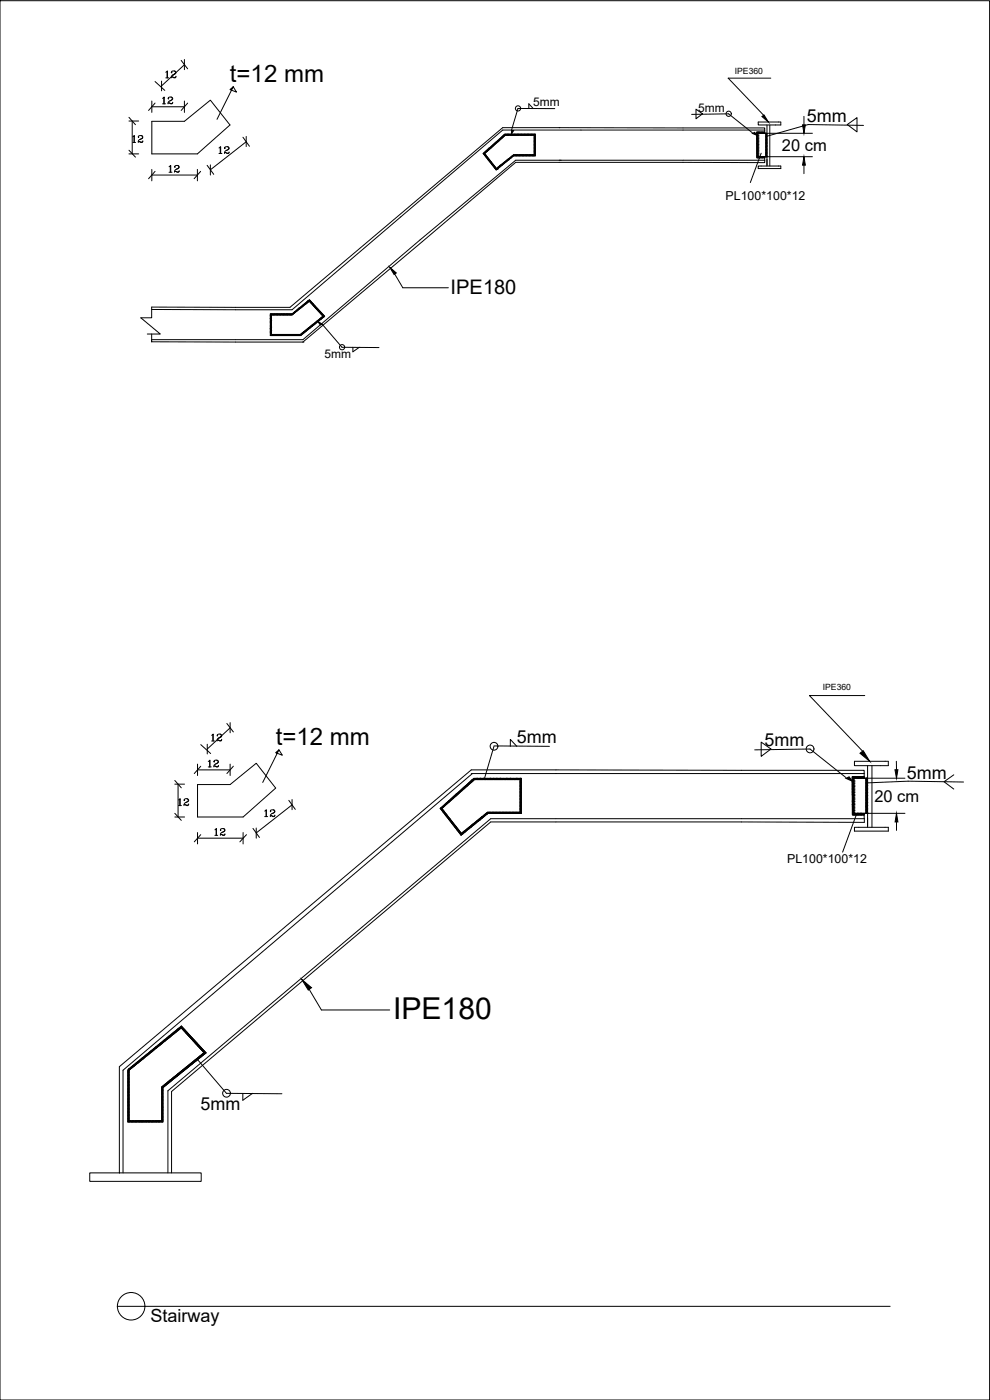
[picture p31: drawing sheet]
<svg xmlns="http://www.w3.org/2000/svg" width="297mm" height="420mm" viewBox="0 0 297 420" stroke-linecap="round" stroke-linejoin="round" font-family="sans-serif">
<defs><g id="words">
<text font-size="9" x="117.9" y="305.7">IPE180</text>
<g font-size="7.2">
<text x="69" y="24.5">t=12 mm</text>
<text x="82.7" y="223.5">t=12 mm</text>
</g>
<text font-size="6" x="135.2" y="88.1">IPE180</text>
<g font-size="5.4">
<text x="242.1" y="36.6">5mm</text>
<text x="155.1" y="222.9">5mm</text>
<text x="229.4" y="223.8">5mm</text>
<text x="272.1" y="233.7">5mm</text>
<text x="60.2" y="333.1">5mm</text>
<text x="45.1" y="396.9">Stairway</text>
</g>
<g font-size="5.3">
<text x="48.7" y="24.7">12</text>
<text x="47.6" y="32.5">12</text>
<text x="38.5" y="44.1">12</text>
<text x="64.6" y="47.3">12</text>
<text x="49.4" y="52.9">12</text>
<text x="62.4" y="223.7">12</text>
<text x="61.4" y="231.4">12</text>
<text x="52.2" y="243.1">12</text>
<text x="63.1" y="251.9">12</text>
<text x="78.3" y="246.2">12</text>
</g>
<g font-size="4.9">
<text x="234.6" y="45.3">20 cm</text>
<text x="262.3" y="240.6">20 cm</text>
</g>
<g font-size="3.7">
<text x="217.7" y="60.2">PL100*100*12</text>
<text x="236.2" y="259.1">PL100*100*12</text>
</g>
<g font-size="3.6">
<text x="160" y="31.8">5mm</text>
<text x="209.5" y="33.5">5mm</text>
<text x="97.4" y="107.6">5mm</text>
</g>
<g font-size="2.6">
<text x="220.5" y="22.3">IPE360</text>
<text x="246.9" y="207.1">IPE360</text>
</g>
</g></defs>
<!-- layer: 0 -->
<g fill="none" stroke="#000" stroke-width=".3">
<path d="M0 .2h296.9v420h-296.9zM54.4 18.1l1.9 2.6M55.3 17.9v3M38.7 35.2l1.9 2.2M38.7 36.3h2.9M39.7 36.3v9.9M45.6 36.4h9.7l7.8-6.3 5.9 7.4-9.8 8.7h-13.6zM45.6 30.3v3.4M45.6 32h9.7M46.5 24.5l2.9 2.6M46.5 30.9l-1.9 2.2M48.5 24.3v3"/>
<path d="M55.3 30.3v3.4M56.3 30.9l-1.9 2.2M70 26l-1 .9 2 .7-1-1.6-4.9 9.8M158.7 32.6v-1.4l1.3 1.4M166.5 32.6h-11.1l-1.9 6.5M167.8 38.3l61.6 .1v.6M168 38.3h-17.2l-63.8 53.9h-41.5v3.2h-3.3l5.9 4.8h-3.9M207.5 34.3l11.1-.1 7.2 5.7M208.8 32.8l2 1.4-2 1.4zM227 39.8l.2 .2M227.1 39.6l-.1 .1M227.3 39.8l.2 .2"/>
<path d="M227.5 39.8l-.2-.2-.3 .3M227.6 39.6l-.5 .6M227.6 39.6l.3 .3M227.8 39.6l-.3 .4M227.9 39.7l.3 .3M228.1 39.6l-.4 .3M228.3 39.6l-.3 .4M228.4 39.6l.1 .2M228.7 39.9l.1 .1M228.9 39.9l-.3-.3-.4 .4M228.9 39.6l-.4 .4-.2-.2M228.9 39.7l.3 .3 .2-.2"/>
<path d="M229.1 39.6l-.4 .4M229.3 39.8l.1 .2M229.4 39h-78.6l-63.2 54-42.1-.1M229.4 39.7l-.4 .3M229.4 39v1M230.1 37.5v12.3M231 37.5v12.3M231.3 23.5h-12.8l10.9 11.4M234.3 36.6h-6.8v.9h6.8v-.8M241.2 34.9v2.6M254.2 37.4l2.9-2.1v4.3zM259.1 37.6l-16.6-.2-12.4 3.5"/>
<path d="M38.7 46.2h2.9M38.7 45.1l1.9 2.1M45.6 50.8v3.5M45.6 52.5h13.6M46.5 51.4l-1.9 2.2M59.2 50.8v3.5M60.2 51.4l-1.9 2.2M62.1 49.6l2 2.7M63.1 49.5v3M72.9 41.2l1.9 2.7M73.9 42.5l-10.8 8.5M73.9 40.9v3.1"/>
<path d="M144.9 46.1l6.6-5.8h9.1v6.5h-6.5l-5.2 4.2zM145 46.1l.4 .3M145.2 45.9v.1M145.3 45.8l.2 .2M145.4 46.2l.4 .3-.3 .2M145.4 45.7h.1M145.5 46.2l-.2 .2M145.5 46.6l.4 .3M145.5 45.6l.3 .2M145.6 46.4l-.2 .2M145.7 46.9l.3 .3M145.7 45.4l.1 .1"/>
<path d="M145.8 45.3l.2 .3M145.8 46.6l-.2 .3M146 46.8l-.3 .2M146 45.2v.1M146 46.9l-.2 .3M146 47l.3 .4M146.1 45.1l.2 .2M146.2 47l-.3 .3M146.2 47.4l.3 .4M146.2 45h.1M146.3 47.2l-.3 .2M146.3 44.8l.3 .3"/>
<path d="M146.4 47.3l-.2 .3M146.4 45.2h.1M146.5 44.7h.1M146.5 47.5l-.2 .2M146.6 47.5v.2M146.6 47.6l-.2 .2M146.6 44.6l.3 .2M146.7 47.9l.3 .3M146.7 44.9v.1M146.7 47.8l-.2 .2M146.8 44.5l-1.7 1.7M146.8 48.3l.3 .3"/>
<path d="M146.9 47.9l-.3 .2-.1-.1M146.9 44.4l.2 .2M146.9 48l-.2 .3M146.9 44.7h.1M147.1 48.2l-.3 .2M147.2 48.3l-.3 .3M147.2 44.2l.2 .2M147.2 48.4l.3 .3-.2 .3M147.2 44.4v.1M147.3 48.4l-.3 .3M147.3 48.8l.3 .3M147.4 48.6l-.2 .2"/>
<path d="M147.4 43.9l.2 .2M147.4 44.2h.1M147.6 48.9l-.2 .2M147.7 43.9l.1 .1M147.7 43.6l.2 .3M147.7 49l-.2 .2 .2 .3M147.8 49.3l.4 .3-.3 .2M147.8 49.1l-.2 .3M147.9 49.7l.4 .3M147.9 43.7l.1 .1M147.9 43.4l.2 .2M148 49.3l-.3 .2"/>
<path d="M148 49.4l-.2 .3M148.2 43.4l.1 .2M148.2 43.2l.2 .1M148.3 49.7l-.3 .3M148.3 49.8l.2 .2-.2 .2M148.4 49.8l-.3 .3M148.4 50.2l.4 .3M148.4 43.2l.2 .1M148.5 43l.1 .1M148.5 50.5l.4 .3M148.6 50.1l-.3 .2M148.7 50.8h.1"/>
<path d="M148.7 42.9l.1 .2M148.7 50.2l-.2 .3M148.7 42.7l.2 .1M148.8 50.4l-.2 .2M148.9 50.5l-.2 .3M148.9 50.7l.2 .1M148.9 42.7l.2 .1M149 50.5l.1 .1M149.1 42.6l-.1-.1-3.8 3.8M149.1 50.8h.1M149.2 50.4l.2 .2M149.2 42.4l.2 .2"/>
<path d="M149.3 50.3l.1 .1M149.3 42.2l.1 .2M149.4 50.2l.2 .2M149.4 42.2l.2 .2M149.5 42l.1 .1M149.6 50v.1M149.7 50l.2 .2M149.7 41.9l.2 .2M149.8 41.8l.1 .1M149.8 49.8l.1 .1M149.9 41.7l.3 .2M150 49.7l.2 .3"/>
<path d="M150.1 50v.1M150.1 41.5v.1M150.1 49.6l-1.3 1.3M150.2 41.4l.2 .3M150.2 49.5l.3 .2M150.3 49.8h.1M150.3 41.3l.1 .1M150.5 41.2l.2 .2M150.5 49.5l.1 .1M150.5 49.3l.2 .2M150.5 41.5v.1M150.6 41.1h.1"/>
<path d="M150.7 41l.3 .2M150.8 49.3l.1 .1M150.8 49.1l.2 .1M150.8 41.3h.1M150.8 40.9h.1M151 40.7l.2 .3M151 49.1h.2M151 41.1h.1M151.1 48.9l.2 .1M151.3 48.8l.1 .1M151.3 40.8v.1M151.5 40.7l-.3-.2-4 4"/>
<path d="M151.5 48.7l-.2-.1-2 2.1M151.5 40.3l.2 .2M151.6 48.6l.1 .1M151.6 40.6h.1M151.6 40.6l-6.2 5.5 3.5 4.4M151.6 40.6h8.7v5.8h-6.2l-5.2 4.1M151.6 48.4l.1 .1M151.7 40.3l-2.3 2.3M151.9 40.3l-.3 .3M151.9 48.2h.1M152.1 48l.2 .3M152.2 40.3l-.4 .3"/>
<path d="M152.2 48h.1M152.3 40.3h.1M152.4 47.8l.2 .2M152.4 40.3l-.3 .3-.3-.3M152.5 47.7v.1M152.5 40.3l.2 .2M152.6 47.7l-2 1.9M152.6 47.6l.2 .2M152.7 40.3l-.3 .3-.2-.2M152.9 47.4l.2 .2M152.9 47.7h.1M153 40.3l-.4 .3"/>
<path d="M153.2 47.2l.2 .2M153.2 40.3l-.3 .3M153.3 40.3h.1M153.4 47.2h.1M153.5 40.3l-.4 .3-.3-.3M153.5 46.9l.1 .2M153.5 40.3l.3 .2M153.7 46.9l.1 .1M153.7 40.3l-.3 .3-.2-.2M153.9 46.9l-.1-.2-1.9 1.9-.1-.3M153.9 46.7l.2 .1M154 40.3l-.5 .3"/>
<path d="M154 46.5l.1 .1M154.2 40.3l-.3 .3M154.2 46.4l.3 .3M154.3 46.4l-1.1 1M154.3 40.3h.1M154.5 40.3l-.4 .3-.3-.3M154.5 46.4l-.3 .4M154.5 40.3l.2 .2M154.6 46.6l.2 .2M154.6 40.6h.1M154.7 40.3l-.4 .3-.1-.2M154.7 46.4v.1"/>
<path d="M154.8 46.4l-.4 .4M154.9 40.3l-.3 .3M154.9 46.7l.1 .1M154.9 46.4l.2 .2M155 46.4l-.3 .4M155.2 40.3l-.3 .3M155.2 46.4l.3 .3M155.3 46.4l-.4 .4M155.3 40.3h.1M155.4 40.3l-.3 .3-.3-.3M155.5 46.4l-.3 .4M155.5 46.6l.3 .2"/>
<path d="M155.5 40.3l.2 .2M155.7 40.3l-.3 .3-.2-.2M155.7 46.4v.1M155.8 40.3l.3 .3 .4-.3 .3 .2M155.8 46.4l-.4 .4M155.9 46.7l.1 .1M156 40.3l-.5 .3M156 46.4l.1 .2M156 46.4l-.3 .4M156.2 40.3l-.3 .3M156.2 46.4l.3 .3M156.3 46.4l-.3 .4"/>
<path d="M156.3 40.3h.1M156.5 46.4l-.3 .4M156.5 46.6l.3 .2M156.7 40.3l-.3 .3-.2-.2M156.7 46.4l.1 .1M156.8 46.4l-.4 .4M156.9 46.7l.2 .1M157 40.3l-.5 .3M157.1 46.6l-.1-.2-.3 .4M157.2 40.3l-.4 .3M157.2 46.4l.3 .3M157.3 46.4l-.4 .4"/>
<path d="M157.3 40.3h.1M157.4 40.3l-.3 .3-.3-.3M157.5 46.4l-.3 .4M157.5 40.3l.2 .2M157.6 46.6l.2 .2M157.6 40.6h.1M157.7 40.3l-.3 .3-.2-.2M157.7 46.4v.1M157.8 46.4l-.4 .4M157.9 40.3l-.3 .3M157.9 46.7l.1 .1M157.9 46.4l.2 .2"/>
<path d="M158 46.4l-.3 .4M158.2 40.3l-.3 .3M158.2 46.4l.3 .3M158.3 46.4l-.4 .4M158.3 40.3h.1M158.5 40.3l-.4 .3-.3-.3M158.5 46.4l-.3 .4M158.5 46.6l.3 .2M158.5 40.3l.2 .2M158.7 40.3l-.3 .3-.2-.2M158.7 46.4v.1M158.8 46.4l-.3 .4"/>
<path d="M158.9 46.7l.1 .1M159 40.3l-.5 .3M159 46.4l.1 .2M159 46.4l-.3 .4M159.4 40.3h-.2l-.3 .3M159.5 40.3l-.4 .3-.3-.3M159.5 46.7l-.2-.3-.4 .4M159.5 46.4l-.3 .4M159.5 40.3l.2 .2M159.6 46.6l.2 .2M159.7 40.3l-.3 .3-.2-.2M159.7 46.4v.1"/>
<path d="M159.8 46.4l-.4 .4M159.9 40.3l-.3 .3M159.9 46.7l.2 .1M159.9 46.4l.2 .2M160 46.4l-.3 .4M160.2 40.3l-.3 .3M160.2 46.4l.3 .3M160.2 40.4l.3 .3M160.3 46.3l.1 .1M160.3 45.5l.2 .2M160.3 44.5l.2 .2M160.3 44.3l.1 .1"/>
<path d="M160.3 43.3h.1M160.3 42.5l.2 .3M160.3 41.5l.2 .2M160.3 41.3l.1 .1M160.3 40.3h.1M160.3 40.8l.3 .3-.3 .3M160.3 41.8l.3 .3-.3 .4M160.3 42.8l.3 .3-.3 .4 .2 .2M160.3 43.8l.3 .3-.3 .4M160.3 45.8l.3 .3-.7 .7M160.3 44.8l.3 .3M160.4 40.3l-.3 .3-.3-.3"/>
<path d="M160.4 41.2l.2 .2-.3 .3M160.4 42.2l.2 .2-.3 .3M160.4 43.2l.2 .1-.3 .4M160.4 44.2l.2 .2-.3 .3M160.4 46.2l.2 .2-.4 .4M160.4 45.2l.2 .1M160.5 40.3l-.2 .4M160.6 41.5l-.3 .5M160.6 42.5l-.3 .5M160.6 44.5l-.3 .5M160.6 45.6l-.3 .4M160.6 46.6h.1"/>
<path d="M160.6 43.6h.1M160.6 40.6h.1M160.6 40.6l-.3 .4M160.6 40.9l-.3 .3M160.6 41.9l-.3 .3 .1 .2M160.6 42.9l-.3 .3M160.6 43.6l-.3 .3M160.6 43.9l-.3 .3M160.6 44.9l-.3 .3 .1 .2M160.6 45.1l-.3 .4M160.6 45.4l-.3 .3M160.6 45.9l-.3 .3"/>
<path d="M160.6 46.6l-.2 .2M227.1 40l.3 .3-.3 .4M227.1 41.1l.3 .2-.3 .4M227.1 46.8l.1 .2M227.1 46.6h.1M227.1 46.1l.3 .3M227.1 45.8l.1 .2M227.1 45.6h.1M227.1 45.1l.3 .3M227.1 44.8l.1 .2M227.1 44.6h.1M227.1 44.1l.3 .3"/>
<path d="M227.1 43.8l.1 .2M227.1 43.6h.1M227.1 43.1l.3 .2M227.1 42.8l.1 .2M227.1 42.5v.1M227.1 42.1l.3 .3M227.1 41.8l.1 .2M227.1 41.6h.1M227.1 40.8l.1 .2M227.1 40.6h.1M227.2 42.4l.2 .2-.3 .3M227.2 45.4l.2 .2-.3 .3"/>
<path d="M227.2 46.4l.2 .3M227.2 44.4l.2 .3M227.2 43.4l.2 .2M227.2 41.4l.2 .3M227.2 40.4l.2 .2M227.3 40.8l-.2 .3M227.3 46.8l.1 .1M227.3 45.8l.1 .1M227.3 44.8l.1 .1M227.3 43.8l.1 .1M227.3 42.8l.1 .1M227.3 41.8l.1 .1"/>
<path d="M227.4 40.1l-.3 .3M227.4 40.6l-.3 .3M227.4 41.1l-.3 .3M227.4 44.7h.1M227.4 45.6h.1M227.4 45.3h.1M227.4 45h.1M227.4 47h.1M227.4 46.8h.1M227.4 46.5h.1M227.4 46.1h.1M227.4 45.9h.1"/>
<path d="M227.4 44.4h.1M227.4 44.1h.1M227.4 43.4h.1M227.4 41.7h.1M227.4 42h.1M227.4 42.3h.1M227.4 42.5h.1M227.4 42.9h.1M227.4 43.2h.1M227.4 43.8h.1M227.4 41.4h.1M227.4 41.1h.1"/>
<path d="M227.4 40.8h.1M227.4 40.5h.1M227.4 40h.1M227.4 41.6l-.3 .3M227.4 41.8l-.3 .4M227.4 42.1l-.3 .3M227.4 42.3l-.3 .4M227.4 42.8l-.3 .4M227.4 43.1l-.3 .3M227.4 43.3l-.3 .3M227.4 43.6l-.3 .3M227.4 43.8l-.3 .4"/>
<path d="M227.4 44.1l-.3 .3M227.4 44.3l-.3 .4M227.4 44.6l-.3 .3M227.4 44.8l-.3 .4M227.4 45.1l-.3 .3M227.4 45.3l-.3 .3M227.4 45.8l-.3 .3M227.4 46.1l-.3 .3M227.4 46.3l-.3 .4M227.4 46.6l-.3 .3M227.4 46.8l-.3 .4M227.4 47.2l.2 .2"/>
<path d="M227.5 47l-.4 .4M227.5 49.8h6.8v.8h-6.8zM227.5 47l.1 .1M227.7 47l-.4 .4-.2-.3M227.8 47.3l.1 .1M227.8 47l.2 .2M227.9 47l-.3 .4M228 47h.1M228 47l.3 .4 .4-.4M228.2 47l-.4 .4M228.3 40h15.5M228.3 47h15.5"/>
<path d="M228.4 46l-3.3 8.8M228.4 47l-.3 .4M228.5 47l.1 .1M228.7 47h.1M228.8 47l.2 .2M228.9 47l-.3 .4-.2-.2M229.1 47l.3 .3M229.1 47.4l.3-.4v1.1M229.2 47l-.4 .3M229.4 47h.1M229.4 47.2h.1M229.4 48.1v.7l-74.7-.1-63.8 54"/>
<path d="M229.4 40v-.4h-2.4l.1 7.8h2.3M229.4 48.1h-74.7l-28.6 23.9-35.2 29.9M229.8 41.3l.3 .3-.3 .4M229.8 43.3l.3 .3-.3 .3M229.8 44.3l.3 .3-.3 .4M229.8 45.3l.3 .3-.3 .3M229.8 46.3l.3 .3-.3 .3M229.8 46.8l.1 .1M229.8 44.8l.1 .1M229.8 43.8l.1 .1M229.8 42.3l.3 .3-.3 .4 .2 .2M229.8 42l.2 .2"/>
<path d="M229.8 41.8l.1 .1M229.8 41l.2 .2M229.8 40.3l.3 .3-.3 .3M229.8 46l.2 .2M229.8 45l.2 .3M229.8 44l.2 .2M229.8 42.8h.1M229.8 40.8l.1 .1M229.9 40.7l.2 .2-.3 .3M229.9 41.7l.2 .2-.3 .3M229.9 43.7l.2 .2-.3 .3M229.9 45.7l.2 .1-.3 .4"/>
<path d="M229.9 44.7l.2 .2-.3 .3M229.9 46.7l.2 .2-.1 .1M229.9 42.7l.2 .2M230 40l-.2 .2M230 47h.1M230 40.2l-.2-.2v7M230 40l-.2 .5M230 41.1l-.2 .3M230 42l-.2 .5M230 44.1l-.2 .4M230 46.1l-.2 .3M230 45l-.2 .5"/>
<path d="M230 43.1l-.2 .3M230.1 40h-2.7v7h2.7M230.1 41.4l-.3 .3M230.1 42.4l-.3 .3M230.1 43.3l-.3 .4M230.1 44.4l-.3 .3M230.1 45.4l-.2 .4M230.1 46.4l-.3 .3M230.1 40.3l-.3 .4M230.1 42.8l-.3 .4M241.2 49.6v2.5M81.1 94.2h6.5l5.2-4.2 4.6 4.9-7.2 5.8h-9.1z"/>
<path d="M81.1 97.8l.1 .2M81.1 96.1l.3 .3M81.2 99.4l.2 .3M81.2 98.4l.2 .3M81.2 97.4l.2 .3M81.2 96.4l.2 .3M81.2 95.4l.2 .3M81.2 94.4l.2 .3M81.2 94.2l.2 .2M81.3 94.2l-.2 .2M81.3 99.8l.1 .1M81.3 98.8l.1 .1"/>
<path d="M81.3 97.8l.1 .1M81.3 96.8l.1 .1M81.3 95.8l.1 .1M81.3 94.8l.1 .2M81.4 94.8l-.3 .3 .3 .3M81.4 95l-.3 .4M81.4 95.3l-.3 .3M81.4 95.5l-.3 .4 .1 .1M81.4 95.8l-.3 .3M81.4 96l-.3 .4M81.4 96.3l-.3 .3M81.4 96.5l-.3 .4 .1 .1"/>
<path d="M81.4 96.8l-.3 .3 .3 .3M81.4 97l-.3 .4M81.4 97.3l-.3 .3M81.4 97.5l-.3 .4M81.4 97.8l-.3 .3 .3 .2M81.4 98l-.3 .4M81.4 98.3l-.3 .3M81.4 98.5l-.3 .3 .1 .2M81.4 98.8l-.3 .3 .3 .3M81.4 99l-.3 .4M81.4 99.3l-.3 .3M81.4 99.5l-.3 .4 .1 .1"/>
<path d="M81.4 99.8l-.3 .3 .3 .3M81.4 94.5h6.2l5.2-4.1 4.1 4.5-6.8 5.5h-8.7zM81.4 94.2l.3 .3M81.5 94.2l-.4 .4M81.8 94.2l-.7 .7 .1 .1M81.8 94.3l.2 .2M82 94.2h.1M82 94.2l-.3 .3M82.2 94.4l.1 .1M82.2 94.2l.2 .2M82.3 94.2l-.3 .3M82.5 94.2l.3 .3"/>
<path d="M82.5 94.2l-.3 .3M82.8 94.2l-.4 .3M82.8 94.3l.3 .2M83 94.2l-.3 .3M83.2 94.4l.1 .1M83.4 94.4l-.1-.2-.4 .3M83.4 94.2l.3 .3 .2-.3M83.5 94.2l-.3 .3M83.8 94.2l-.4 .3M83.8 94.3l.2 .2M84.2 94.4l.1 .1M84.2 94.2l.2 .2"/>
<path d="M84.3 94.2l-.4 .3M84.5 94.2l.3 .3M84.5 94.2l-.3 .3M84.8 94.2l-.3 .3M84.8 94.3l.2 .2M85 94.2h.1M85 94.2l-.3 .3M85.2 94.4l.1 .1M85.2 94.2l.2 .2M85.3 94.2l-.3 .3M85.5 94.2l.2 .3M85.5 94.2l-.3 .3"/>
<path d="M85.8 94.2l-.4 .3M85.8 94.3l.3 .2M85.9 94.2h.1M86 94.2l-.3 .3M86.2 94.4l.1 .1M86.2 94.2l.2 .2M86.3 94.2l-.4 .3M86.4 94.2l.3 .3 .3-.3M86.5 94.2l-.3 .3M86.8 94.2l-.4 .3M86.8 94.3l.2 .2M87.2 94.4l.1 .1"/>
<path d="M87.2 94.2l.2 .2M87.3 94.2l-.3 .3M87.5 94.2l.2 .2M87.5 94.2l-.3 .3M87.8 94.3v.1M87.8 94.1l.2 .1M88.1 94.1h.1M88.1 93.8l.2 .2M88.3 93.8l.1 .1M88.3 93.6l.2 .1M88.5 93.5l-1 1M88.6 93.6l.1 .1"/>
<path d="M88.6 93.4l.1 .1M88.8 93.3l.2 .2M88.9 93.1l.1 .1M89.1 93l.1 .3M89.2 92.9v.1M89.3 92.8l.2 .2M89.5 92.7v.1M89.6 92.6l.2 .2M89.8 92.4l-1.8 1.9M89.9 92.4l.2 .2M89.9 92.7h.1M90.2 92.4v.1"/>
<path d="M90.4 92.2h.1M90.4 91.9l.2 .2M90.7 99.9l.2 .3M90.7 91.9l.1 .1M90.7 91.7l.2 .2M90.8 99.8l.1 .1M90.9 91.7l.2 .1M91 99.7l.2 .2M91 91.5l.1 .1M91.1 99.6h.1M91.1 91.4l-1.9 1.9M91.2 91.4l.2 .2"/>
<path d="M91.2 99.5l.3 .2M91.3 91.2l.1 .2M91.3 99.8h.1M91.4 99.4l-1.4 1.3M91.5 99.2l.2 .3M91.5 91l.1 .1M91.6 99.5v.1M91.7 90.9l.2 .2M91.8 99l.2 .2M91.8 99.3l.1 .1M91.8 90.8h.1M91.9 90.7l.3 .2"/>
<path d="M92.1 99.1h.1M92.1 98.8l.1 .2M92.1 90.6h.1M92.2 90.5l.3 .2M92.3 98.8l.2 .1M92.3 90.8h.1M92.3 98.6l.2 .1M92.5 98.6l.2 .1M92.5 90.6h.1M92.6 98.3l.2 .2M92.7 98.3l-2.3 2.3-.2-.2M92.8 90.5l-.3-.2-2.1 2-.2-.1"/>
<path d="M92.8 90l.2 .3M92.8 90.3l.3 .3M92.9 98.1l.1 .1M92.9 90l-1.3 1.4-.2-.2M93 90.2l-.2 .2M93 98l.3 .3M93.2 90.3l-.3 .3M93.2 90.4l.3 .3-.2 .2M93.2 97.9l.1 .1M93.3 90.4l-.3 .3M93.3 97.8l.3 .2M93.3 90.8l.3 .3"/>
<path d="M93.4 90.6l-.2 .2M93.4 97.7h.1M93.6 97.6l.2 .2M93.6 90.8l-.2 .3M93.7 90.9l.3 .3-.2 .3M93.7 97.5h.1M93.8 91l-.3 .2M93.8 91.3l.3 .3M93.9 97.4l.2 .2M93.9 91.1l-.3 .3M93.9 97.3l-2.2 2.2M93.9 97.7h.1"/>
<path d="M94.1 91.4l-.2 .2M94.1 97.1l.3 .3M94.2 97.4v.1M94.2 91.5l-.2 .2M94.3 91.8l.3 .3M94.4 91.6l-.3 .3 .1 .1 .3-.3M94.4 96.9l.2 .2M94.4 97.2h.1M94.4 92.2l.3 .3M94.6 91.9l-.2 .2M94.7 92l-.2 .2M94.7 96.9l.1 .1"/>
<path d="M94.7 96.7l.2 .2M94.8 92.2l-.2 .2M94.8 92.3l.3 .3M94.9 96.7l.2 .1M94.9 92.7l.3 .3M95 92.3l-.3 .2M95 96.4l.1 .2M95.1 92.4l-.3 .2M95.2 96.4l.1 .2M95.2 92.5l-.2 .3M95.3 92.8l.3 .3M95.3 92.7l-.2 .2"/>
<path d="M95.4 96.4l-.2-.2-2.2 2.3-.2-.2M95.4 92.8l-.2 .2M95.4 96.2l.2 .2M95.4 93.2l.4 .3M95.5 96l.1 .1M95.5 92.9l-.2 .3M95.7 93l-.3 .3M95.7 95.9l.2 .2M95.8 97h.1M95.8 93.2l-.3 .2M95.8 95.8h.1M95.8 93.3l.3 .3"/>
<path d="M95.9 93.3l-.2 .3M95.9 95.7l.3 .2M95.9 93.7l.3 .3M96.1 93.4l-.3 .3M96.1 95.5v.1M96.1 93.6l-.2 .2M96.2 95.5l.2 .2M96.3 93.7l-.2 .2M96.3 93.8l.3 .3-.2 .2M96.4 95.3v.1M96.4 93.9l-.3 .2M96.4 94.2l.3 .3"/>
<path d="M96.5 95.2l.2 .3M96.5 94l-.2 .2M96.6 95.2l-2.3 2.3M96.6 95.5v.1M96.7 97.4l5.9 6.8 11.1 .1M96.8 94.2l-.3 .2M96.8 95l.2 .3M96.8 95.3l.1 .1M96.8 94.3l.2 .1M96.9 94.4l-.3 .2M96.9 94.7l.3 .3M97 94.5l-.3 .2"/>
<path d="M97.1 95l.1 .2M97.1 94.6l-.2 .3M97.2 94.7h.1M97.2 94.7l-1.6 1.7M97.4 94.9l-.5 .4M117.6 80.9l3.3 5.5h13.6M45.5 100.2v2.4v-.2M45.5 101.9h45.4M45.5 102.6l45.4 .1M81.2 100.4l.3 .3M81.4 100l-.3 .4M81.4 100.3l-.3 .3"/>
<path d="M81.6 100.5l.1 .2M81.7 100.5l-.1-.1-.3 .3M82.1 100.4l-.4 .3M82.1 100.6l-.2-.2-.4 .3M82.2 100.4l.3 .3M82.3 100.4l-.4 .3M82.6 100.4l-.3 .3M82.6 100.4l.2 .1M82.8 100.4l-.3 .3M82.9 100.4l.2 .2M82.9 100.7h.1M83.1 100.4l-.3 .3-.3-.2"/>
<path d="M83.2 100.4l.3 .3M83.4 100.4l-.4 .3M83.6 100.5l.1 .2M83.7 100.5l-.1-.1-.3 .3M83.9 100.4l-.4 .3M83.9 100.4l.2 .2M84.1 100.4l-.3 .3M84.4 100.4l-.5 .3M84.5 100.5l.2 .2M84.8 100.5l-.2-.1-.3 .3M84.8 100.4l-.3 .3-.3-.3M84.9 100.4l.2 .2"/>
<path d="M85.1 100.4l-.3 .3M85.2 100.4l.3 .3M85.3 100.4l-.4 .3M85.6 100.4l-.3 .3M85.6 100.4l.1 .1M85.9 100.7h.1M86.1 100.6l-.2-.2-.4 .3M86.1 100.4l-.3 .3-.2-.2M86.2 100.4l.3 .3M86.4 100.4l-.4 .3M86.6 100.5l.1 .2M86.7 100.5l-.1-.1-.3 .3"/>
<path d="M87 100.7h.1M87.1 100.6l-.2-.2-.4 .3M87.1 100.4l-.3 .3M87.2 100.4l.3 .3M87.4 100.4l-.4 .3M87.5 100.5l.2 .2M87.8 100.5l-.2-.1-.4 .3M87.8 100.4l-.3 .3M87.9 100.4l.2 .2M88.1 100.4l-.3 .3M88.2 100.4l.3 .3 .4-.3 .2 .2M88.3 100.4l-.4 .3"/>
<path d="M88.6 100.4l-.3 .3M88.6 100.4l.1 .1M88.9 100.7h.1M89.1 100.4l-.3 .3-.2-.2M89.2 100.4l.3 .3M89.4 100.4l-.4 .3M89.7 100.5l-.1-.1-.3 .3M89.9 100.7h.1M90.1 100.4l-.4 .3-.1-.2M90.1 100.6l-.2-.2-.4 .3M90.2 102.7h.1M90.3 100.2l.1 .2"/>
<path d="M90.4 100.2l.2 .2M90.6 100v.1M90.9 102.7h.1M90.9 101.9h.1M105.9 104.2v1.4l1.9-1.4M68.1 217.1l1.9 2.6M69 216.9v3M259.5 208.7h-16.6l16.3 17.1M52.5 234.2l1.9 2.2M52.5 235.3h2.9M53.4 235.3v9.9M59.3 235.5h9.7l7.9-6.4 5.8 7.4-9.8 8.7h-13.6z"/>
<path d="M59.3 229.3v3.4M59.3 231.1h9.7M60.2 223.5l3 2.6M60.2 230l-1.9 2.2M62.2 223.4v2.9M69 229.3v3.4M70 230l-1.9 2.2M83.7 225l-1 .9 2 .8-1-1.7-4.9 9.8M87.6 239.9v3.1M135.1 239.9l.2 .1M135.3 239.8l.3 .2M135.4 239.6l.1 .1"/>
<path d="M135.6 239.5l.2 .3M135.7 239.4v.1M135.8 239.3l.3 .3M135.9 239.2h.1M136.1 239.1l.3 .2M136.2 239.4h.1M136.2 238.9v.1M136.3 238.8l.3 .3M136.4 239.1l.1 .1M136.5 238.7h.1M136.7 238.9v.1M136.9 238.3l.2 .3"/>
<path d="M136.9 238.7h.1M137 238.2l-4.7 4.7M137.1 238.1l.3 .2M137.2 238.4v.1M137.4 237.9l.2 .2M137.4 238.2l.1 .1M137.7 237.9l.1 .1M137.7 237.6l.2 .2M137.9 237.7l.1 .1M137.9 237.4l.2 .2M138.2 237.4l.1 .2M138.2 237.2l.1 .2"/>
<path d="M138.4 237.2l.2 .1M138.4 236.9l.2 .2M138.7 236.9l.2 .2M138.7 236.7l.2 .2M139 236.4l.1 .2M139.2 236.4l.2 .2M139.2 236.2l.2 .1M139.4 236.1l-4.7 4.7M139.4 236.2l.3 .2M139.5 236l.1 .1M139.7 235.9l.2 .2M139.7 235.8h.2"/>
<path d="M139.9 235.7l.3 .2M140 235.5l.1 .1M140.2 235.4l.3 .3M140.3 235.3h.1M140.4 235.2l.3 .3M140.5 235.5h.1M140.5 235l.1 .1M140.7 234.9l.3 .3M140.8 235.3h.1M140.8 234.8l.1 .1M140.9 234.7l.3 .3M141.1 235v.1"/>
<path d="M141.1 234.6h.1M141.2 234.4l.3 .3M141.3 234.8l.1 .1M141.4 234.3v.1M141.4 232.2h117.9M141.5 234.2l.2 .3M141.6 234.5v.1M141.7 232.2l-104.8 89v30.8M141.8 234.3l.1 .1M142 234.2l-.2-.3-4.9 4.9-.3-.2M142 233.7l.2 .3M142.1 234l.1 .1"/>
<path d="M142.5 233.7l-.1-.1-3.3 3.3-.2-.3M142.9 233.8l-.3-.2-1.3 1.3M142.9 233.6l-.4 .4-.2-.2M143.1 233.6l-.4 .3M143.3 233.6l.2 .1M143.4 233.6l-.4 .4M143.6 233.6l.2 .2M143.6 233.6l-.3 .4-.4-.3M143.9 233.6l-.4 .4-.2-.2M143.9 233.7l.3 .3 .4-.4 .3 .2M144.1 233.6l-.4 .3M144.5 233.7l-.1-.1-.4 .4"/>
<path d="M144.9 233.6l-.4 .4-.2-.2M144.9 233.7l.3 .3 .4-.4 .3 .2M145.1 233.6l-.4 .3M145.5 233.7l-.1-.1-.4 .4M145.9 233.6l-.4 .4-.2-.2M145.9 233.7l.3 .3M146.1 233.6l-.4 .3M146.3 233.6l.2 .1M146.4 233.6l-.4 .4M146.6 233.6l.3 .2M146.6 233.6l-.3 .4M146.9 233.6l-.4 .4-.2-.2"/>
<path d="M146.9 233.7l.3 .3 .4-.4 .3 .2M147.1 233.6l-.4 .3M147.5 233.7l-.1-.1-.4 .4M147.9 233.6l-.4 .4-.2-.2M148.1 233.6l-.4 .3M148.2 224l-2.9 9.9M148.2 223.9l16.6 .1M148.5 233.7l-.1-.1-.4 .4M148.6 233.6l.3 .2M148.6 233.6l-.3 .4-.4-.3M148.9 233.6l-.4 .4-.2-.2M148.9 233.7l.3 .3 .4-.4 .3 .2"/>
<path d="M149.1 233.6l-.4 .3M149.4 233.6l.1 .1M149.4 233.6l-.4 .4M149.9 233.6l-.4 .4-.2-.2M149.9 233.7l.3 .3 .4-.4 .3 .2M150.1 233.6l-.4 .3M150.5 233.7l-.1-.1-.4 .4M150.9 233.6l-.4 .4-.2-.2M151.1 233.6l-.4 .3M151.3 233.8l.2 .2M151.5 233.7l-.1-.1-.4 .4M151.6 233.6l.2 .2"/>
<path d="M151.6 233.6l-.3 .4-.4-.3M151.9 233.6l-.4 .4M151.9 233.7l.3 .3 .4-.4 .3 .2M152.1 233.6l-.4 .3M152.5 233.7l-.1-.1-.4 .4M152.9 233.6l-.4 .4-.2-.2M152.9 233.7l.3 .3 .4-.4 .3 .2M153.1 224v-2.1l2 2.1M153.1 233.6l-.4 .3M153.5 233.7l-.1-.1-.4 .4M153.9 233.6l-.4 .4-.2-.2M153.9 233.7l.3 .3"/>
<path d="M154.1 233.6l-.4 .3M154.5 233.7l-.1-.1-.4 .4M154.6 233.6l.3 .2M154.6 233.6l-.3 .4M154.9 233.6l-.4 .4-.2-.2M154.9 233.7l.3 .3 .4-.4 .3 .2M155.1 233.6l-.4 .3M155.5 233.7l-.1-.1-.4 .4M155.9 233.6l-.4 .4-.2-.2M155.9 233.7l.4 .3M156 235l.4 .3-.4 .4M156 238l.4 .3-.4 .4"/>
<path d="M156 239.8l.3 .2M156 239.5l.1 .1M156 239l.4 .4M156 238.8l.3 .2M156 238.5l.1 .1M156 237.8l.3 .2M156 237.5l.1 .1M156 237l.4 .4M156 236.8l.3 .2M156 236.5l.1 .1M156 236.1l.4 .2M156 235.8l.3 .2"/>
<path d="M156 235.5l.1 .1M156 234.8l.3 .2M156 234.5l.1 .1M156 234l.4 .4M156 234v9.8M156 234h-13.6l-9.8 8.7 5.8 7.4M156.1 233.6l-.4 .3M156.2 239.4l.2 .2M156.2 238.4l.2 .2M156.2 237.4l.2 .3M156.2 236.4l.2 .2M156.2 235.4l.2 .3"/>
<path d="M156.2 234.4l.2 .3M156.3 239.8l.1 .1M156.3 238.8l.1 .1M156.3 237.8l.1 .1M156.3 236.8l.1 .1M156.3 235.8l.1 .1M156.3 234.8l.1 .1M156.3 233.8l.1 .1M156.3 233.6h.1M156.4 233.6l-.4 .4M156.4 233.8l-.4 .4M156.4 234l-.4 .4"/>
<path d="M156.4 234.3l-.4 .4M156.4 234.5l-.4 .4M156.4 234.8l-.4 .4M156.4 235l-.4 .4M156.4 235.5l-.4 .4M156.4 235.8l-.4 .4M156.4 236.1l-.4 .3M156.4 236.3l-.4 .4M156.4 236.6l-.4 .3M156.4 236.8l-.4 .4M156.4 237l-.4 .4M156.4 237.3l-.4 .4"/>
<path d="M156.4 237.5l-.4 .4M156.4 237.8l-.4 .4M156.4 238l-.4 .4M156.4 238.5l-.4 .4M156.4 238.8l-.4 .4M156.4 239.1l-.4 .3M156.4 239.3l-.4 .3M156.4 239.5l-.4 .4M156.4 239.8l-.4 .4M156.4 233.6h-14.2l-10.1 9M156.4 233.6v10.5h-10.1M226.4 225l16.6-.2 10.8 8.5"/>
<path d="M228.4 222.7l2.9 2.1-2.9 2.2zM255.7 238l.3 .2M255.7 237.7l.2 .1M255.7 237.4v.1M255.7 236.7l.2 .2M255.7 235.9l.3 .3M255.7 235.7l.2 .1M255.7 235.4v.1M255.7 235l.3 .2M255.7 234.7l.2 .2M255.7 234.4v.1M255.7 233.9l.3 .3"/>
<path d="M255.7 233.7l.2 .1M255.7 239.7l.2 .2M255.7 238.7l.2 .1M255.8 239.3l.3 .3M255.8 238.3l.3 .3M255.8 237.3l.3 .3M255.8 236.3l.3 .3M255.8 235.3l.3 .3M255.8 234.3l.3 .3M255.8 233.3l.3 .3M255.8 233l.2 .2M255.9 233l-.2 .3"/>
<path d="M255.9 233.7l.3 .3-.5 .5M255.9 235.7l.3 .3-.5 .4M255.9 236.6l.3 .4-.5 .5M255.9 238.7l.3 .3-.5 .4M255.9 239.6l.3 .4-.5 .5M255.9 237.7l.3 .3M255.9 234.7l.3 .3M256 236.1l.2 .1-.5 .6M256 238l.2 .3-.5 .5M256 239l.2 .2M256 237l.2 .2M256 235l.2 .2"/>
<path d="M256 234l.2 .2M256.1 233l.3 .3M256.2 233l-.5 .4M256.2 237.4l-.5 .6M256.2 239.4l-.5 .6 .3 .2M256.2 238.4v.1M256.2 236.4v.1M256.2 235.4v.1M256.2 234.4h.1M256.2 233.4l.1 .2M256.2 233.7l-.5 .6M256.2 234.2l-.5 .6"/>
<path d="M256.2 234.5l-.5 .5M256.2 234.7l-.5 .5M256.2 235l-.5 .5M256.2 235.2l-.5 .6M256.2 235.5l-.5 .5M256.2 235.8l-.5 .5M256.2 236.5l-.5 .5 .3 .2M256.2 236.7l-.5 .5M256.2 237.2l-.5 .5M256.2 237.7l-.5 .6M256.2 238l-.5 .5M256.2 238.5l-.5 .5 .3 .2"/>
<path d="M256.2 238.7l-.5 .5M256.2 239.2l-.5 .5M256.2 239.7l-.5 .5M256.2 239.7h.1M256.2 238.7h.1M256.2 236.1h.1M256.2 236.5h.1M256.2 237h.1M256.2 237.4h.1M256.2 237.9h.1M256.2 238.4h.1M256.2 239.2h.1"/>
<path d="M256.2 235.7h.1M256.2 235.2h.1M256.2 234.7h.1M256.2 233.6h.1M256.4 228.5h10.1v1.3h-10.1zM256.4 233l-.7 .8M256.4 233.2l.4 .3M256.5 233.6h.1M256.6 233v.1M256.7 233l-1 1M256.8 233.3l.3 .3h14.4M256.8 233l.2 .2"/>
<path d="M256.9 233l-.5 .6M257 233l.3 .3M257.2 233l-.5 .6M257.4 233l-.5 .6M257.4 233.2l.3 .3M257.6 233v.1M257.6 233l-.5 .6M257.8 233.3l.3 .3M257.8 233l.2 .2M257.9 233l-.5 .6-.2-.2M258.1 233l.3 .3M258.1 233l-.5 .6"/>
<path d="M258.2 233.4l.1 .2M258.4 233l-.5 .6M258.4 233.2l.3 .3M258.6 233l-.5 .6M258.8 233.3l.3 .3M258.8 233l.2 .2M258.9 233l-.5 .6M259.1 233l.2 .3M259.2 233l-.5 .6M259.2 233.4l.1 .2M259.3 232.2v-1l-117.9-.1-105.6 89v31.9M259.3 233.6v-.6h-3.6v11.6h3.6"/>
<path d="M259.3 233.1l-.4 .5M259.3 233.4l-.1 .2M259.3 232.2v1.4M259.8 238.3l.3 .3M259.8 238l.2 .2M259.8 237.8h.1M259.8 236.3l.3 .3M259.8 235.8h.1M259.8 235.3l.3 .3M259.8 235l.2 .2M259.8 239.3l.3 .3M259.8 239l.2 .2"/>
<path d="M259.8 238.8h.1M259.8 237.3l.3 .3M259.8 237l.2 .2M259.8 236l.2 .2M259.8 234.8v.1M259.8 234.3l.3 .3M259.8 234l.2 .2M259.8 233.8h.1M259.9 233.6l-.1 .1M259.9 238.7l.3 .3M259.9 237.7l.3 .3M259.9 235.7l.3 .3"/>
<path d="M259.9 239.6l.3 .4M259.9 236.6l.3 .4M259.9 234.7l.3 .3M259.9 233.7l.3 .3M260.1 238l.2 .3M260.1 237l.2 .3M260.1 236.1l.2 .2M260.1 235l.2 .3M260.1 239l.2 .3M260.1 234l.2 .3M260.1 233.6h.1M260.1 233.6l-.3 .3"/>
<path d="M260.2 239.4l.1 .1M260.2 238.4l.1 .1M260.2 237.4l.1 .1M260.2 235.4l.1 .1M260.2 234.4l.1 .1M260.2 236.4l.1 .1M260.3 234.4l-.5 .5M260.3 236.4l-.5 .4M260.3 236.6l-.5 .6M260.3 236.9l-.5 .5M260.3 238.4l-.5 .5M260.3 239.1l-.5 .5"/>
<path d="M260.3 239.4l-.5 .4M260.3 239.9l-.5 .5M260.3 233.6l-.5 .6M260.3 233.9l-.5 .5M260.3 234.1l-.5 .6M260.3 234.7l-.5 .5M260.3 235.2l-.5 .5M260.3 235.4l-.5 .5M260.3 235.7l-.5 .5M260.3 235.9l-.5 .5M260.3 236.2l-.5 .5M260.3 237.2l-.5 .5"/>
<path d="M260.3 237.4l-.5 .5M260.3 237.7l-.5 .5M260.3 237.9l-.5 .5M260.3 238.2l-.5 .5M260.3 238.7l-.5 .5M260.3 238.9l-.5 .5M260.3 239.6l-.5 .6M260.3 229.8v18.5M261.6 229.8v18.5M268.9 228.5l.1 2.5M286.2 232.5l-2.9 2.1 2.9 2.2M289.1 234.7l-16.6-.3-12.2 .5-.5 .5"/>
<path d="M52.5 245.2h2.9M52.5 244.1l1.9 2.1M59.3 249.9v3.4M59.3 251.5h13.6M60.2 250.5l-1.9 2.1M72.9 249.9v3.4M74 250.5l-2 2.1M75.9 248.6l2 2.7M76.9 248.5v3M86.7 240.2l1.9 2.7M87.6 241.6l-10.7 8.4M132.1 242.6l6.2 8.1"/>
<path d="M132.1 242.6h.1M132.2 242.5l.3 .2M132.3 242.4l-.2 .2M132.3 242.8l.3 .3M132.5 242.2l.3 .3M132.5 242.5l.1 .1M132.7 242.8l-.3 .2M132.7 242.9l.3 .3-.2 .3M132.8 242l.2 .2M132.8 242.9l-.3 .3M132.8 243.3l.3 .3M132.8 242.3l.1 .1"/>
<path d="M132.9 243l-.3 .3M132.9 243.7l.3 .3M133 241.8l.2 .2M133.1 242v.1M133.1 243.3l-.3 .3M133.2 243.4h.1M133.2 243.5l-.2 .3M133.3 243.8l.3 .3M133.3 241.8l.1 .1M133.3 241.5l.2 .2M133.3 243.6l-.2 .3M133.4 244.2l.3 .3"/>
<path d="M133.5 243.8l-.3 .3M133.6 243.9l-.3 .3M133.6 241.6l.1 .1M133.6 241.3l.1 .2M133.7 244.1l-.3 .2M133.8 244.2l-.3 .3M133.8 244.3l.3 .3-.3 .3M133.8 241.3l.1 .1M133.8 241l.2 .2M133.9 244.3l-.3 .3 .3 .3M133.9 244.6l.3 .4M134 244.5l-.3 .2"/>
<path d="M134.1 245l.3 .4M134.1 241l.1 .2M134.1 240.8l.1 .2M134.2 244.7l-.3 .3M134.3 244.9l-.2 .3M134.3 240.8l.2 .2M134.4 240.6l.1 .1M134.4 245.2l.3 .3M134.5 245l-.3 .3M134.5 245.5l.4 .3M134.5 240.5l.2 .2M134.6 245.2l-.3 .2"/>
<path d="M134.7 245.3l-.3 .3M134.7 240.5v-.2l-2.5 2.5M134.8 245.4l-.3 .3M134.8 240.3l.2 .2M134.9 245.6l-.3 .3 .4 .3M134.9 240.1l.1 .1M134.9 245.7l.1 .1M135 245.7l-.3 .3M135 240l.3 .2M135 246l.4 .3M135.1 245.9l-.3 .2M135.2 246.4l.3 .3"/>
<path d="M135.2 246l-.3 .3M135.3 246.1l-.3 .3M135.4 246.3l-.3 .2M135.6 246.4l-.3 .3M135.6 246.5l.2 .3M135.7 246.5l-.3 .3 .2 .3M135.7 246.9l.3 .3M135.8 246.7l-.3 .3M135.8 247.3l.3 .3M135.9 246.8l-.3 .3M136 247l-.3 .3M136.1 247.1l-.3 .3"/>
<path d="M136.2 247.4l.3 .3M136.2 247.3l-.3 .3M136.3 247.4l-.3 .3M136.3 247.8l.3 .3M136.4 247.5l-.3 .3M136.4 248.2l.3 .3M136.5 247.7l-.3 .3M136.7 247.8l-.3 .3M136.7 247.9l.2 .2M136.8 247.9l-.4 .3M136.8 248.3l.3 .3M136.9 248.1l-.3 .3"/>
<path d="M136.9 248.7l.3 .3M137 248.2l-.3 .3M137.1 248.4l-.3 .3M137.2 248.5l-.3 .3M137.3 248.8l.3 .3-.3 .3M137.3 248.7l-.3 .3M137.4 248.8l-.3 .3 .3 .2M137.4 249.2l.4 .3M137.5 248.9l-.3 .3M137.5 249.6l.4 .3M137.8 249.2l-.3 .3M137.8 249.3l-.3 .3"/>
<path d="M137.9 249.6l.4 .4M138 249.5l-.3 .3M138 250l.3 .4M138.1 249.6l-.3 .3M138.2 249.8l-.3 .3M138.2 250.4l.2 .2M138.3 249.9l-.3 .3M138.4 250.1l-.3 .3M138.4 250.1l.3 .3M138.6 250v.1M138.7 249.9l.2 .3M138.8 249.8l.1 .1"/>
<path d="M138.9 249.7l.3 .3M139.1 250v.1M139.1 249.6h.1M139.2 249.5l.3 .2M139.3 249.4l-1.1 1.1M139.5 249.3l.2 .2M139.6 249.6h.1M139.8 249.3l.1 .1M139.8 249l.2 .2M140 249l.2 .2M140.1 248.8l.2 .2M140.3 248.8l.2 .2"/>
<path d="M140.3 248.6l.2 .1M140.5 248.5l.3 .2M140.6 248.3l.2 .2M140.7 248.3l-2.4 2.4M140.8 248.3l.2 .2M140.9 248.1l.1 .1M141.1 248l.2 .3M141.2 247.9v.1M141.3 247.8l.3 .3M141.4 247.7h.1M141.6 247.6l.3 .2M141.7 247.9h.1"/>
<path d="M141.7 247.4v.1M141.9 247.4l.2 .2M141.9 247.7h.1M142 247.2l-2.7 2.6M142.1 247.1l.3 .3M142.2 247.4l.1 .1M142.4 247.1l.1 .2M142.4 246.9l.2 .2M142.7 246.9l.1 .2M142.7 246.7l.2 .1M142.9 246.7l.2 .1M143 246.4l.1 .2"/>
<path d="M143.2 246.2l.2 .1M143.3 246.1l-2.6 2.7M143.4 246.2l.2 .2M143.5 246l.1 .1M143.7 245.9l.2 .3M143.8 245.7v.1M143.9 245.7l.3 .2M144.1 245.5v.1M144.2 245.4l.3 .3M144.3 245.8h.1M144.4 245.3v.1M144.5 245.2l.2 .3"/>
<path d="M144.6 245.5v.1M144.7 245.1l-2.7 2.6M144.7 245l.3 .2M144.8 245.3l.1 .1M145 245l.2 .2M145 244.8l.2 .2M145.3 244.8l.1 .1M145.3 244.5l.2 .2M145.5 244.5l.2 .2M145.6 244.3l.2 .2M145.8 244.1l.2 .1M146 244l-2.6 2.6-.2-.2"/>
<path d="M146 244.1l.3 .2M146.1 243.8l.2 .2M146.3 243.8l-7.9 6.3M146.3 243.8h9.7M146.3 243.8l.3 .3M146.5 243.8l-1.8 1.7M146.5 244.1l-8.2 6.6M146.7 243.8l-.7 .6-.2-.1M146.8 243.8h.1M147 243.8l-.4 .3M147 243.8l.2 .2M147.1 244.1h.1"/>
<path d="M147.2 243.8l-.3 .3-.2-.2M147.3 243.8l.3 .3M147.4 243.8l-.3 .3M147.7 243.9l.2 .2M147.7 243.8l-.4 .3M147.8 243.8h.1M148 243.8l-.4 .3M148 243.8l.3 .2M148 244.1h.2M148.2 243.8l-.4 .3M148.3 243.8l.3 .3M148.5 243.8l-.4 .3"/>
<path d="M148.7 243.9l.2 .2M148.9 243.8h-.2l-.4 .3M149 243.8l-.4 .3M149 243.8l.2 .2M149.2 243.8l-.4 .3M149.3 243.8l.3 .3M149.5 243.8l-.4 .3M149.7 243.9l.2 .2M149.7 243.8l-.3 .3M149.8 243.8h.1M150.1 244.1h.1M150.2 243.8l-.4 .3"/>
<path d="M150.2 244l-.2-.2-.4 .3M150.3 243.8l.3 .3M150.5 243.8l-.4 .3M150.7 243.8l-.4 .3M150.7 243.8h.2M151 244.1h.1M151.2 243.8l-.4 .3-.1-.2M151.3 244l-.3-.2-.4 .3M151.3 243.8l.3 .3M151.5 243.8l-.4 .3M151.7 243.9l.2 .2M151.8 243.8l-.5 .3"/>
<path d="M152 243.8l-.4 .3M152 243.8l.2 .2M152.2 243.8l-.4 .3M152.3 243.8l.3 .3M152.5 243.8l-.4 .3M152.7 243.8l-.4 .3M152.7 243.9l.2 .2M152.8 243.8h.1M153 243.8l-.4 .3M153 244.1h.2M153 243.8l.2 .2M153.2 243.8l-.4 .3"/>
<path d="M153.3 243.8l.3 .3M153.5 243.8l-.4 .3M153.7 243.8l-.4 .3M153.8 243.8h.1M154.1 244.1h.1M154.2 244l-.2-.2-.4 .3M154.2 243.8l-.4 .3-.1-.2M154.3 243.8l.3 .3M154.5 243.8l-.4 .3M154.7 243.9l.2 .2M154.9 243.8l-.6 .3M155 243.8l-.4 .3"/>
<path d="M155 243.8l.2 .2M155.1 244.1h.1M155.2 243.8l-.3 .3M155.3 243.8l.3 .3M155.4 243.8l-.3 .3M155.7 243.9l.2 .2M155.9 243.8h-.2l-.4 .3M156 243.8l-.4 .3M156 243.8l.3 .2M156 241l.4 .3-.4 .4M156 243.5l.1 .1M156 243l.4 .3"/>
<path d="M156 242.8l.3 .2M156 242.5l.1 .1M156 242l.4 .4M156 241.8l.3 .2M156 241.5l.1 .1M156 240.8l.3 .2M156 240.5l.1 .1M156 240l.4 .3M156.2 243.4l.2 .2M156.2 242.4l.2 .3M156.2 241.4l.2 .2M156.2 240.4l.2 .3"/>
<path d="M156.3 243.8l.1 .1M156.3 242.8l.1 .1M156.3 241.8l.1 .1M156.3 240.8l.1 .1M156.4 240l-.4 .4M156.4 240.3l-.4 .4M156.4 240.5l-.4 .4M156.4 240.8l-.4 .4M156.4 241l-.4 .4M156.4 241.6l-.4 .3M156.4 241.8l-.4 .4M156.4 242.1l-.4 .3"/>
<path d="M156.4 242.3l-.4 .4M156.4 242.5l-.4 .4M156.4 242.8l-.4 .4M156.4 243l-.4 .4M156.4 243.3l-.4 .4M156.4 243.5l-.6 .6M156.4 243.8l-.4 .3M156.4 244.1h-.1M255.7 240.7l.2 .1M255.8 243.3l.3 .3M255.8 242.3l.3 .3M255.8 241.3l.3 .3"/>
<path d="M255.8 240.3l.3 .3M255.9 241.6l.3 .4-.5 .5M255.9 242.7l.3 .3-.5 .5M255.9 243.7l.3 .3-.5 .5M255.9 240.7l.3 .3M256 241l.2 .2-.5 .5 .2 .2M256 242l.2 .2-.5 .5 .2 .2M256 244.1l.4 .2M256 243l.2 .2M256 240l.2 .2M256.2 240.4l-.5 .6 .3 .2M256.2 243.4l-.5 .6 .3 .2"/>
<path d="M256.2 244.4l.2 .2M256.2 242.4h.1M256.2 241.4v.1M256.2 240.2l-.5 .5M256.2 240.7l-.5 .5M256.2 241l-.5 .5M256.2 241.5l-.5 .5 .3 .2M256.2 241.7l-.5 .5M256.2 242.5l-.5 .5 .3 .2M256.2 242.7l-.5 .5M256.2 243.2l-.5 .5 .2 .1M256.2 240.6h.1"/>
<path d="M256.2 241.9h.1M256.2 241.4h.1M256.2 241h.1M256.2 244.1h.1M256.2 243.8h.1M256.2 243.2h.1M256.2 242.8h.1M256.2 240.1h.1M256.2 243.8l-.5 .4M256.3 244.1l-.5 .5M256.4 248.3h10.1v1.1h-10.1zM256.4 244.2l.4 .3"/>
<path d="M256.6 244.1l-.5 .5-.3-.3M256.8 244.1l-.5 .5M256.9 244.1l.1 .1M257.1 244.1l-.6 .4M257.1 244.1l-4.3 11.6M257.1 244.1h14.4M257.1 244.1l.2 .2M257.2 244.1h.1M257.3 244.1l-.5 .5M257.4 244.2l.3 .3M257.6 244.5v.1M257.6 244.1l-.5 .5-.3-.3"/>
<path d="M257.8 244.3l.3 .3M258 244.2l-.1-.1-.5 .5-.2-.2M258.2 244.1h.1M258.2 244.4l.2 .2M258.4 244.3l-.3-.2-.5 .5M258.4 244.1l-.5 .5M258.4 244.2l.3 .3M258.5 244.5l.1 .1M258.6 244.1l-.5 .5M258.8 244.3l.3 .3M259 244.2l-.1-.1-.6 .5M259.1 244.1l-.5 .5"/>
<path d="M259.1 244.1l.2 .2M259.2 244.1h.1M259.2 244.4l.1 .2M259.3 244.1v2.7l-112.1-.1-95.7 80.9v24.4M259.3 244.1l-.5 .5M259.3 244.4l-.2 .2M259.3 245.7h-112.1l-96.8 81.7v24.6M259.8 244l.1 .1M259.8 243.8h.1M259.8 243.3l.3 .3M259.8 241.3l.3 .3M259.8 241l.2 .2"/>
<path d="M259.8 240.8h.1M259.8 243l.2 .2M259.8 242.3l.3 .3M259.8 242l.2 .2M259.8 241.8v.1M259.8 240.3l.3 .3M259.8 240l.2 .2M259.9 243.7l.3 .3M259.9 242.7l.3 .3M259.9 240.7l.3 .3M259.9 241.6l.3 .4M260.1 243l.2 .3"/>
<path d="M260.1 242l.2 .3M260.1 241l.2 .3M260.1 240l.2 .3M260.1 244.1h.1M260.2 242.4l.1 .1M260.2 241.4l.1 .2M260.2 240.4l.1 .1M260.2 243.4l.1 .1M260.3 243.7l-.5 .4v-10.5h.5h-4.1v10.5h4.1M260.3 240.4l-.5 .5M260.3 240.9l-.5 .5M260.3 241.2l-.5 .5"/>
<path d="M260.3 241.6l-.5 .5M260.3 241.9l-.5 .5M260.3 242.1l-.5 .6M260.3 242.7l-.5 .5M260.3 243.2l-.5 .5M260.3 240.2l-.5 .5M260.3 240.7l-.5 .5M260.3 241.4l-.5 .5M260.3 242.4l-.5 .4M260.3 242.9l-.5 .5M260.3 243.4l-.5 .5M260.3 243.9l-.2 .2"/>
<path d="M269 246.7v2.5M91.5 294.8l4.9 8.3h20.5M39.7 319.9l.3 .3M39.8 319.8h.1M40 319.7l.3 .3M40.1 319.6l-1.7 1.8M40.3 319.5l.2 .2M40.3 319.8l.1 .1M40.6 319.5l.1 .2M40.6 319.2l.2 .2M40.8 319.3l.1 .1M40.8 319l.2 .2"/>
<path d="M41.1 319l.1 .2M41.1 318.8l.1 .2M41.4 318.6l.1 .1M41.4 318.5l-3 3.1 .1 .1M41.6 318.5l.2 .2M41.7 318.3v.2M41.8 318.3l.2 .2M41.9 318.1l.1 .1M42.1 318l.2 .3M42.2 318.4h.1M42.2 317.9v.1M42.3 317.8l.3 .3"/>
<path d="M42.4 318.1l.1 .1M42.5 317.7h.1M42.6 317.6l.3 .2M42.7 317.9l.1 .1M42.8 317.4l-2.8 2.6M42.9 317.3l.2 .3M42.9 317.7l.1 .1M43.1 317.1l.3 .2M43.2 317.4l.1 .1M43.4 317.2l.2 .1M43.4 316.9l.2 .2M43.7 316.9l.2 .2"/>
<path d="M43.7 316.7l.2 .1M44 316.4l.1 .2M44.2 316.3l-2.8 2.7-.1-.2M44.2 316.4l.2 .2M44.2 316.2l.2 .2M44.4 316.1l.3 .3M44.5 316l.1 .1M44.7 315.9l.3 .3M44.8 316.3h.1M44.8 315.8h.1M45 315.7l.2 .2M45 316l.1 .1"/>
<path d="M45.1 315.6h.1M45.2 315.4l.3 .3M45.3 315.8h.1M45.3 315.3h.1M45.6 315.5v.1M45.8 315.5l-.3-.3-2.7 2.7M45.8 315l.2 .2M45.8 315.3l.1 .1M46.1 315l.1 .2M46.1 314.7l.1 .3M46.3 314.8l.2 .1M46.3 314.5l.2 .2"/>
<path d="M46.6 314.5l.1 .2M46.6 314.3l.1 .2M46.8 314.3l.2 .2M47 314.2l-.1-.1-2.8 2.8-.2-.2M47.1 314l.2 .3M47.2 313.9v.1M47.3 313.8l.3 .2M47.4 313.6l.1 .1M47.5 313.5l.3 .3M47.7 313.9h.1M47.7 313.4l.1 .1M47.9 313.6l.1 .1"/>
<path d="M48 313.2h.1M48.1 313.1l.3 .3M48.2 313.4l.1 .1M48.2 313l-2.7 2.8M48.4 312.8l.2 .3M48.4 313.1l.2 .2M48.6 312.6l.3 .2M48.7 312.9l.1 .1M48.9 312.7l.2 .1M48.9 312.4l.2 .2M49.2 312.4l.2 .2M49.2 312.2l.2 .1"/>
<path d="M49.4 312.2l.3 .2M49.5 312l.1 .1M49.6 311.9l-2.8 2.8M49.7 311.9l.2 .2M49.8 311.7l.1 .1M50 311.7l.2 .2M50 311.5l.1 .1M50.2 311.4l.3 .3M50.3 311.8h.1M50.3 311.3l.1 .1M50.5 311.5l.1 .1M50.6 311.1h.1"/>
<path d="M50.7 310.9l.3 .3M50.8 311.3l.1 .1M50.9 310.8l-2.8 2.8-.3-.3M51 310.7l.3 .3M51.1 311v.1M51.3 310.5l.2 .2M51.3 310.8l.1 .1M51.6 310.5l.1 .2M51.6 310.3l.1 .2M51.8 310.3l.2 .2M51.8 310l.2 .2M52.1 310l.1 .2"/>
<path d="M52.1 309.8l.1 .2M52.3 309.7l-2.9 2.8M52.3 309.8l.2 .2M52.4 309.6l.1 .1M52.6 309.5l.2 .3M52.7 309.4v.1M52.8 309.3l.3 .2M52.9 309.7h.1M52.9 309.2h.1M53.1 309l.3 .3M53.2 309.4v.1M53.2 308.9h.1"/>
<path d="M53.3 308.8l.3 .3M53.4 309.2h.1M53.5 308.7h.1M53.7 308.9l.1 .1M53.9 308.8l-.3-.2-2.8 2.8-.3-.2M53.9 308.4l.2 .2M53.9 308.7l.2 .1M54.2 308.4l.1 .2M54.2 308.1l.2 .3M54.4 308.5l6.8 7.4-12.7 10.3M54.4 307.9l7.4 8.1-12.9 10.4M54.4 308.5l-15.7 12.7v15.1h9.8v-10.1"/>
<path d="M54.4 307.9l-16 13.3v15.5h10.5v-10.3M54.4 308.5l6.8 7.4M54.4 308l-2.3 2.3M54.4 308.1l.3 .4M54.6 308.1l-1.1 1.1M54.6 308.5l.3 .3M54.7 308.3l-.3 .2M54.8 308.4l-.3 .3M54.9 308.5l-.2 .3M54.9 308.7l.3 .2M55 308.7l-.2 .2M55.1 309l.3 .3"/>
<path d="M55.2 308.8l-.3 .3M55.3 308.9l-.3 .3M55.4 309l-.2 .3M55.4 309.2l.4 .3-.3 .2M55.5 309.2l-.3 .3M55.5 309.5l.4 .3M55.7 309.3l-.3 .3M55.7 309.9l.3 .3M55.9 309.6l-.3 .2M55.9 309.7l.4 .3-.3 .2M56 309.7l-.2 .3M56 310l.4 .3"/>
<path d="M56.1 309.8l-.2 .3M56.2 320l-2.6 2.5M56.2 310.4l.3 .3M56.4 310.1l-.3 .2M56.4 319.9l.2 .2M56.5 310.2l-.3 .3M56.6 310.5l.3 .4M56.6 310.3l-.3 .3M56.7 319.9l.1 .1M56.7 319.6l.2 .2M56.7 310.9l.3 .3M56.7 310.5l-.2 .3"/>
<path d="M56.9 310.6l-.3 .3M56.9 319.7l.2 .1M56.9 319.4l.2 .2M57 310.7l-.3 .3M57.1 311l.3 .4M57.1 310.9l-.3 .3M57.2 311l-.3 .3M57.2 319.4l.2 .2M57.2 311.4l.3 .3M57.2 319.2l.2 .1M57.3 311.2l-.2 .2M57.4 311.3l-.2 .2"/>
<path d="M57.4 319.2l.2 .2M57.6 311.4l-.3 .3M57.6 311.5l.3 .3M57.6 319.1l-.1-.1-2.6 2.5-.1-.2M57.7 311.5l-.3 .3M57.7 318.9l.2 .2M57.7 311.9l.3 .3M57.8 311.7l-.3 .2M57.8 318.7l.1 .2M57.9 311.8l-.2 .2M58 318.6l.2 .3M58 311.9l-.2 .3"/>
<path d="M58 318.5l.1 .1M58 312l.4 .3M58.2 312l-.3 .3M58.2 312.4l.3 .3M58.2 318.4l.3 .3M58.3 312.2l-.3 .3M58.3 318.8h.1M58.3 318.3h.1M58.4 312.3l-.3 .3M58.5 318.2l.2 .3M58.5 312.4l-.2 .3M58.5 312.5l.4 .3-.3 .3-.2-.2"/>
<path d="M58.5 318.5l.1 .1M58.6 318.1h.1M58.6 312.6l-.2 .2M58.7 312.9l.3 .3M58.8 312.7l-.3 .3M58.8 318l.2 .2M58.8 313.3l.3 .3 .3-.2M58.8 317.9l-2.6 2.5M58.8 318.3h.1M59 313l-.3 .2M59 317.8l.3 .2M59.1 313l-.3 .4"/>
<path d="M59.1 318v.1M59.2 313.4l.3 .3M59.2 317.9l8.7 10.2 16.7 .2M59.2 313.2l-.2 .3M59.3 317.8l.1 .1M59.3 317.5l.2 .2M59.3 313.8l.3 .3M59.5 313.5l-.3 .2M59.6 317.5l.1 .2M59.6 317.3l.1 .2M59.6 313.6l-.3 .3M59.7 313.9l.3 .3"/>
<path d="M59.7 313.7l-.3 .3M59.8 317.3l.2 .2M59.8 314.3l.3 .3M59.9 313.9l-.3 .3M59.9 317.1l.1 .1M59.9 314l-.2 .3M60.1 314.1l-.3 .3M60.1 317l.1 .2M60.2 314.3l-.3 .2M60.2 314.4l.3 .3M60.2 316.9h-.1l-2.6 2.5M60.3 314.4l-.3 .3"/>
<path d="M60.3 316.8l.2 .2M60.3 314.8l.3 .3M60.4 316.6l.1 .1M60.5 314.5l-.3 .3M60.5 314.7l-.2 .2M60.6 316.5l.2 .3M60.7 314.8l-.3 .2M60.7 316.4v.1M60.7 314.9l.3 .3M60.8 314.9l-.3 .3M60.8 315.3l.3 .3M60.8 316.3l.3 .3"/>
<path d="M60.9 315l-.2 .3M60.9 316.7h.1M61 316.2h.1M61 315.2l-.3 .2M61.1 316.1l.3 .2M61.2 315.3l-.3 .3M61.2 315.4l.3 .3-2.7 2.7M61.2 316.4h.1M61.2 315.9l.1 .1M61.2 315.9l-12.7 10.3M61.3 315.4l-.3 .3M61.3 315.8l.3 .3"/>
<path d="M61.4 315.6l-.3 .2M61.4 316.1l.1 .1M61.8 316l-.2-.2-1.5 1.5M61.8 316l-.4 .3M38.4 329.9l.2 .2M38.4 324.6l.1 .1M38.4 321.9l.2 .2M38.4 322.2l.3 .3-.3 .3 .2 .3M38.4 323.2l.3 .3-.3 .4 .2 .2M38.4 325.2l.3 .3-.3 .3 .2 .3M38.4 326.1l.3 .4-.3 .4 .2 .2M38.4 327.2l.3 .2-.3 .4 .2 .3"/>
<path d="M38.4 328.2l.3 .3-.3 .3 .2 .3M38.4 329.1l.3 .3-.3 .4M38.4 330.2l.3 .3-.3 .3 .2 .3M38.4 331.2l.3 .3-.3 .4 .2 .2M38.4 333.2l.3 .3-.3 .3 .2 .3M38.4 334.1l.3 .4-.3 .4 .2 .2M38.4 335.2l.3 .2-.3 .4 .2 .3M38.4 336.2l.3 .3M38.4 332.1l.3 .4M38.4 324.1l.3 .4M38.4 321.1l.3 .4M38.6 321.5l.1 .2-.3 .4"/>
<path d="M38.6 322.5l.1 .2-.3 .4M38.6 323.5l.1 .2-.3 .4M38.6 324.5l.1 .2-.3 .4M38.6 325.5l.1 .2-.3 .4M38.6 327.5l.1 .2-.3 .4M38.6 328.5l.1 .2-.3 .4M38.6 330.5l.1 .2-.3 .4M38.6 331.5l.1 .2-.3 .4M38.6 333.5l.1 .2-.3 .4M38.6 334.5l.1 .2-.3 .4M38.6 335.5l.1 .2-.3 .4M38.6 336.5l.2 .2"/>
<path d="M38.6 332.5l.1 .2M38.6 329.5l.1 .2M38.6 326.5l.1 .2M38.7 322.9l-.3 .4M38.7 323.9l-.3 .5M38.7 325.9l-.3 .4M38.7 326.9l-.3 .4M38.7 328.9l-.3 .5M38.7 329.9l-.3 .4M38.7 332.9l-.3 .4M38.7 333.9l-.3 .4M38.7 335.9l-.3 .4"/>
<path d="M38.7 330.9v.1M38.7 327.9v.1M38.7 321.9v.1M38.7 320.9l.2 .2M38.7 321.4l-.3 .4M38.7 321.9l-.3 .4M38.7 322.2l-.3 .4 .1 .1M38.7 323.2l-.3 .4 .1 .1M38.7 324.2l-.3 .4M38.7 324.4l-.3 .4 .2 .3M38.7 325l-.3 .3M38.7 325.2l-.3 .4 .1 .1"/>
<path d="M38.7 326.2l-.3 .4 .1 .1M38.7 326.7l-.3 .4M38.7 327.2l-.3 .4 .1 .1M38.7 328l-.3 .3M38.7 328.2l-.3 .4 .1 .1M38.7 329.2l-.3 .4 .1 .1M38.7 329.7l-.3 .4M38.7 330.2l-.3 .4 .1 .1M38.7 331l-.3 .3M38.7 331.2l-.3 .4 .1 .1M38.7 332l-.3 .4M38.7 332.2l-.3 .4 .1 .1"/>
<path d="M38.7 332.4l-.3 .4 .2 .3M38.7 332.7l-.3 .4M38.7 333.2l-.3 .4 .1 .1M38.7 334.2l-.3 .4 .1 .1M38.7 335l-.3 .3M38.7 335.2l-.3 .4 .1 .1M38.7 336.2l-.3 .4 .1 .1 .4-.4M38.9 320.8l-.2-.1-.2 .3 .1 .1M38.9 336.3l.2 .3M38.9 320.6l.3 .3M39 320.5l.1 .1M39.1 336.3l-.4 .4"/>
<path d="M39.2 336.4l.3 .3 .4-.4 .2 .3M39.2 320.4l.2 .2M39.3 320.3h.1M39.4 336.3l-.5 .3M39.5 320.2l.2 .2M39.5 336.5l.3 .2M39.5 320.5h.1M39.6 320v.1M39.8 336.5l-.2-.2-.4 .4M39.8 320.3h.1M40.1 336.3l-.4 .4M40.2 336.4l.3 .3 .4-.4 .2 .3"/>
<path d="M40.3 336.3l-.4 .3M40.6 336.3l-.4 .4M40.6 336.3l.2 .2M40.9 336.6l.1 .1M41.1 336.3l-.4 .4-.1-.2M41.2 336.4l.3 .3 .4-.4 .2 .3M41.4 336.3l-.4 .4M41.6 336.5l.2 .2M41.7 336.5l-.1-.2-.4 .4M42.1 336.3l-.4 .4M42.2 336.4l.3 .3M42.4 336.3l-.4 .3"/>
<path d="M42.5 336.5l.3 .2M42.8 336.5l-.2-.2-.4 .4M42.8 336.3l-.3 .4M42.9 336.3l.2 .3M43.1 336.3l-.4 .4M43.2 336.4l.3 .3 .4-.4 .2 .3M43.3 336.3l-.4 .3M43.6 336.5l.2 .2M43.6 336.3l-.4 .4M43.6 336.3l.1 .2M43.9 336.6l.1 .1M44.1 336.3l-.4 .4"/>
<path d="M44.2 336.4l.3 .3 .4-.4 .2 .3M44.4 336.3l-.4 .4M44.7 336.5l-.1-.2-.4 .4M44.9 336.6l.1 .1M45.1 336.3l-.4 .4-.1-.2M45.2 336.4l.3 .3M45.3 336.3l-.3 .4M45.8 336.5l-.2-.2-.4 .4M45.8 336.3l-.3 .4M45.9 336.3l.2 .3M46.1 336.3l-.4 .4-.1-.2M46.2 336.4l.3 .3 .4-.4 .2 .3"/>
<path d="M46.4 336.3l-.5 .3M46.6 336.5l.2 .2M46.6 336.3l-.4 .4M46.7 336.3v.2M46.9 336.6l.1 .1M47.1 336.3l-.4 .4M47.2 336.4l.3 .3 .4-.4 .2 .3M47.4 336.3l-.4 .4M47.5 336.5l.3 .2M47.8 336.5l-.2-.2-.4 .4M47.9 336.6l.1 .1M48.1 336.3l-.4 .4"/>
<path d="M48.2 336.4l.3 .3M48.3 336.3l-.3 .4M48.5 336.3l.2 .2M48.5 336l.1 .1M48.5 335l.1 .1M48.5 334.3l.2 .2M48.5 334l.1 .1M48.5 333.2l.2 .3M48.5 332l.1 .1M48.5 331.3l.2 .2M48.5 331l.1 .1M48.5 330.2l.2 .3"/>
<path d="M48.5 329.3l.2 .2M48.5 329l.1 .1M48.5 328.3l.2 .2M48.5 328l.1 .1M48.5 327.2l.2 .2M48.5 326.3l.2 .2M48.6 336.5l.1 .2 .2-.1M48.6 335.5l.3 .3M48.6 334.5l.3 .4M48.6 333.5l.3 .3M48.6 332.5l.3 .3M48.6 331.5l.3 .4"/>
<path d="M48.6 330.5l.3 .3M48.6 329.5l.3 .4M48.6 328.5l.3 .3M48.6 327.5l.3 .3M48.6 326.5l.3 .4M48.7 335.9l.2 .2M48.7 334.9l.2 .2M48.7 333.9l.2 .2M48.7 332.9l.2 .2M48.7 331.9l.2 .2M48.7 330.9l.2 .2M48.7 329.9l.2 .2"/>
<path d="M48.7 328.9l.2 .2M48.7 327.9l.2 .2M48.7 326.9l.2 .3M48.8 326l.2 .2M48.8 336.3l.1 .1M48.8 335.3l.1 .1M48.8 334.3l.1 .1M48.8 333.3l.1 .1M48.8 332.3l.1 .1M48.8 331.3l.1 .1M48.8 330.3l.1 .1M48.8 329.3l.1 .1"/>
<path d="M48.8 328.3l.1 .1M48.8 327.3l.1 .1M48.8 326.3l.1 .1M48.9 326.6l-.4 .3 .1 .2M48.9 326.8l-.4 .4M48.9 327.1l-.4 .3M48.9 327.3l-.4 .4M48.9 327.5l-.4 .4M48.9 327.8l-.4 .4M48.9 328l-.4 .4M48.9 328.3l-.4 .4M48.9 328.5l-.4 .4"/>
<path d="M48.9 328.8l-.4 .4M48.9 329.1l-.4 .3M48.9 329.3l-.4 .4M48.9 329.6l-.4 .3 .1 .2M48.9 329.8l-.4 .4M48.9 330l-.4 .4M48.9 330.3l-.4 .4M48.9 330.5l-.4 .4M48.9 330.8l-.4 .4M48.9 331l-.4 .4M48.9 331.3l-.4 .4M48.9 331.6l-.4 .3"/>
<path d="M48.9 331.8l-.4 .4 .2 .3M48.9 332.1l-.4 .3M48.9 332.3l-.4 .4M48.9 332.5l-.4 .5 .1 .1M48.9 332.8l-.4 .4M48.9 333l-.4 .4M48.9 333.3l-.4 .4M48.9 333.5l-.4 .4M48.9 333.8l-.4 .4M48.9 334.1l-.4 .3M48.9 334.3l-.4 .4M48.9 334.6l-.4 .3"/>
<path d="M48.9 334.8l-.4 .4 .2 .2M48.9 335.1l-.4 .3M48.9 335.3l-.4 .4M48.9 335.5l-.4 .4M48.9 335.8l-.4 .4M48.9 336l-.7 .7M48.9 336.3l-.4 .4M49.1 326l.1 .2M49.1 325.8l.1 .2M49.3 325.8l.2 .1M49.3 325.5l.2 .2M49.6 325.5l.1 .2"/>
<path d="M49.6 325.3l.1 .2M49.7 325.2l-1.2 1.2M49.8 325.3l.2 .2M49.9 325.1l.1 .1M50 325l.3 .2M50.2 324.9v.1M50.3 324.8l.3 .2M50.5 324.7h.1M50.6 324.5l.2 .3M50.7 324.9v.1M50.7 324.4l.1 .1M50.8 324.3l.3 .3"/>
<path d="M50.9 324.7h.1M51 324.2l-2.5 2.5M51.1 324.1l.3 .3M51.2 324.4l.1 .1M51.4 323.9l.2 .2M51.4 324.1l.2 .2M51.7 323.9l.1 .1M51.7 323.6l.2 .3M51.9 323.6l.2 .2M51.9 323.4l.2 .2M52.2 323.2l.2 .1M52.3 323.1l-2.5 2.6"/>
<path d="M52.5 323.2l.2 .2M52.5 323l.1 .1M52.7 322.9l.2 .2M52.8 322.7l.1 .1M52.9 322.7l.3 .2M53.1 322.5v.1M53.2 322.4l.3 .3M53.3 322.8h.1M53.3 322.3h.1M53.5 322.2l.3 .3M53.6 322.5v.1M53.6 322.1l-2.5 2.6"/>
<path d="M53.8 322l.2 .2M53.8 322.3l.1 .1M54 321.8l.2 .1M54.1 322l.1 .2M54.3 321.8l.1 .1M54.3 321.5l.2 .2M54.6 321.5l.1 .2M54.6 321.3l.1 .2M54.9 321.1l.1 .1M54.9 321.1l-2.5 2.5-.2-.2M55.1 321l.2 .3M55.2 320.8v.2"/>
<path d="M55.3 320.8l.2 .2M55.4 320.6l.1 .1M55.5 320.5l.3 .3M55.7 320.9h.1M55.7 320.4l.1 .1M55.8 320.3l.3 .3M55.9 320.6l.1 .1M56 320.2h.1M56.1 320.1l.3 .2M56.4 320.2l.1 .1M72.9 328.1v2.1l2.9-2.1M26.9 352h33.5v2.5h-33.5z"/>
<path d="M35.2 392h231.9"/>
<circle cx="155.4" cy="32.5" r=".78"/>
<circle cx="218.6" cy="34.1" r=".78"/>
<circle cx="102.6" cy="104.2" r=".78"/>
<circle cx="148.2" cy="224" r="1.16"/>
<circle cx="243.1" cy="224.8" r="1.16"/>
<circle cx="68" cy="328.1" r="1.16"/>
<circle cx="39.3" cy="392" r="4.1"/>
</g>
<g fill="#000" stroke="#000" stroke-width=".3">
<path d="M153.5 39.1l.6 .1-.6 1.1zM228.6 35l.6-.5 1.3 2.1zM240.8 37.5h.8l-.4 2.5zM151 40.6h.2zM225.8 40l.6-.3 .7 .9zM229.7 47h.2zM241.2 47l.4 2.6h-.8zM81 98.6h.2zM81.4 99.2h.1zM81.4 98.2h.1zM92.3 90.3h.2zM95.5 96.6l1.2 .7-.6 .2z"/>
<path d="M96.3 95.7v.2zM117 80.3l1.9 1.6-.7 .5zM91 100h.1zM141.5 234.1h.2zM144 233.6h.2zM145 233.6h.2zM147 233.6h.2zM148 233.6h.2zM155 233.6h.2zM253.8 233.6l1-.5 .9 1.3zM258 226.1l1-.8 1.9 3.2zM260.2 239.8h.2z"/>
<path d="M260.2 238.8h.2zM260.2 237.8h.2zM260.2 236.8h.2zM260.2 235.8h.2zM260.2 234.8h.2zM268.5 231h.9l-.4 2.6zM144 246h.1zM260.2 243.8h.2zM260.2 242.8h.2zM260.2 241.8h.2zM260.2 240.8h.2zM269 244.1l.4 2.6h-.8z"/>
<path d="M90.6 294l2.9 2.4-1 .7zM42.7 317.5h.1zM50.8 310.9h.2zM50.9 324.2h.2z"/>
<circle cx="146.2" cy="45.4" r=".07"/>
<circle cx="146.7" cy="44.5" r=".07"/>
<circle cx="150.1" cy="49.6" r=".07"/>
<circle cx="152.7" cy="47.9" r=".07"/>
<circle cx="227.9" cy="47.4" r=".07"/>
<circle cx="81.1" cy="95.6" r=".07"/>
<circle cx="81.1" cy="99.6" r=".07"/>
<circle cx="81.1" cy="96.6" r=".07"/>
<circle cx="81.1" cy="94.6" r=".07"/>
<circle cx="81.5" cy="96.2" r=".07"/>
<circle cx="89.8" cy="92.5" r=".07"/>
<circle cx="93.7" cy="97.9" r=".07"/>
<circle cx="135.9" cy="239.6" r=".07"/>
<circle cx="136.7" cy="238.5" r=".07"/>
<circle cx="137" cy="238.2" r=".07"/>
<circle cx="140.3" cy="235.8" r=".07"/>
<circle cx="143.1" cy="233.6" r=".07"/>
<circle cx="149.1" cy="233.6" r=".07"/>
<circle cx="150.1" cy="233.6" r=".07"/>
<circle cx="152.1" cy="233.6" r=".07"/>
<circle cx="153.1" cy="233.6" r=".07"/>
<circle cx="156.1" cy="233.6" r=".07"/>
<circle cx="255.7" cy="238.5" r=".07"/>
<circle cx="257.6" cy="233.5" r=".07"/>
<circle cx="138.8" cy="250.3" r=".07"/>
<circle cx="141.4" cy="248.1" r=".07"/>
<circle cx="144.6" cy="245.1" r=".07"/>
<circle cx="255.7" cy="240.4" r=".07"/>
<circle cx="255.7" cy="241.5" r=".07"/>
<circle cx="50.4" cy="325.2" r=".07"/>
<circle cx="53.1" cy="323" r=".07"/>
</g>
<use href="#words"/>
</svg>
